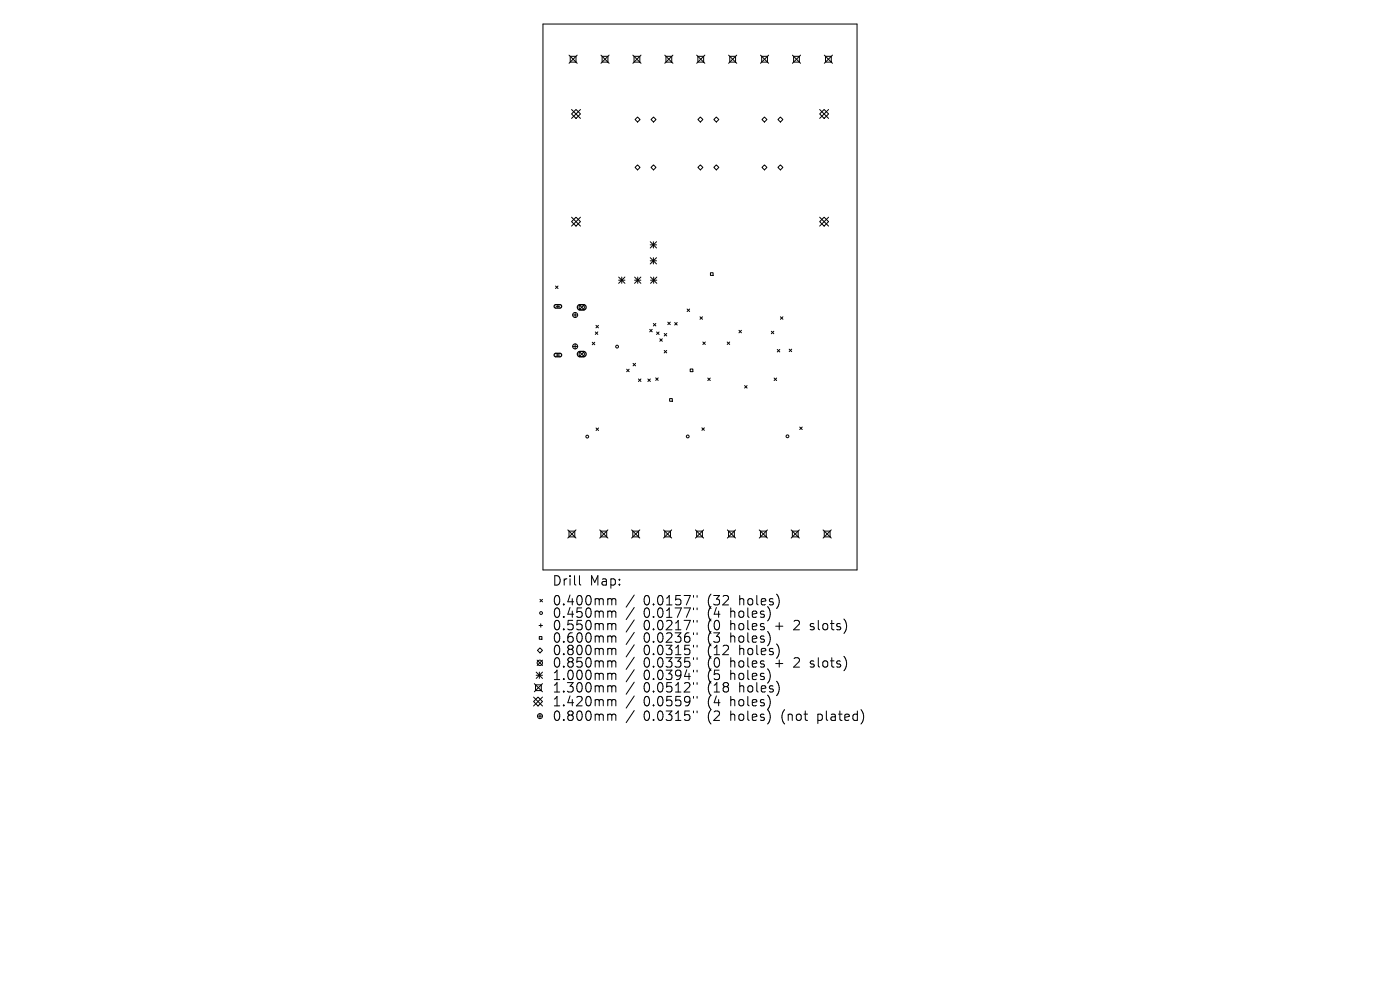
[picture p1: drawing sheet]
<svg xmlns="http://www.w3.org/2000/svg" width="297mm" height="210mm" viewBox="0 0 297 210" stroke-linecap="round" stroke-linejoin="round" font-family="sans-serif">
<defs><g id="words">
<g font-size="2.8">
<text x="117.1" y="124.5">Drill</text>
<text x="125.1" y="124.5">Map:</text>
<text x="117.1" y="128.7">0.400mm</text>
<text x="117.1" y="131.3">0.450mm</text>
<text x="136.5" y="128.7">0.0157&quot;</text>
<text x="136.5" y="131.3">0.0177&quot;</text>
<text x="150.3" y="128.7">(32</text>
<text x="150.3" y="131.3">(4</text>
<text x="155.2" y="131.3">holes)</text>
<text x="157.1" y="128.7">holes)</text>
<text x="117.1" y="134">0.550mm</text>
<text x="117.1" y="136.6">0.600mm</text>
<text x="136.5" y="134">0.0217&quot;</text>
<text x="136.5" y="136.6">0.0236&quot;</text>
<text x="150.3" y="134">(0</text>
<text x="150.3" y="136.6">(3</text>
<text x="155.2" y="134">holes</text>
<text x="155.2" y="136.6">holes)</text>
<text x="164.9" y="134">+</text>
<text x="169.1" y="134">2</text>
<text x="172.8" y="134">slots)</text>
<text x="117.1" y="139.3">0.800mm</text>
<text x="117.1" y="141.9">0.850mm</text>
<text x="136.5" y="139.3">0.0315&quot;</text>
<text x="136.5" y="141.9">0.0335&quot;</text>
<text x="150.3" y="139.3">(12</text>
<text x="150.3" y="141.9">(0</text>
<text x="155.2" y="141.9">holes</text>
<text x="157.1" y="139.3">holes)</text>
<text x="164.9" y="141.9">+</text>
<text x="169.1" y="141.9">2</text>
<text x="172.8" y="141.9">slots)</text>
<text x="117.1" y="144.5">1.000mm</text>
<text x="117.1" y="147.2">1.300mm</text>
<text x="136.5" y="144.5">0.0394&quot;</text>
<text x="136.5" y="147.2">0.0512&quot;</text>
<text x="150.3" y="144.5">(5</text>
<text x="150.3" y="147.2">(18</text>
<text x="155.2" y="144.5">holes)</text>
<text x="157.1" y="147.2">holes)</text>
<text x="117.1" y="150.1">1.420mm</text>
<text x="117.1" y="153.2">0.800mm</text>
<text x="136.5" y="150.1">0.0559&quot;</text>
<text x="136.5" y="153.2">0.0315&quot;</text>
<text x="150.3" y="150.1">(4</text>
<text x="150.3" y="153.2">(2</text>
<text x="155.2" y="150.1">holes)</text>
<text x="155.2" y="153.2">holes)</text>
<text x="166.3" y="153.2">(not</text>
<text x="174.1" y="153.2">plated)</text>
</g>
</g></defs>
<g fill="none" stroke="#000" stroke-width=".21">
<path d="M115.2 5.1h66.6v115.8h-66.6zM120.7 11.7l1.7 1.7M121 12h1.2v1.2h-1.2zM122.4 11.7l-1.7 1.7M127.5 11.7l1.7 1.7M127.7 12h1.3v1.2h-1.3zM129.2 11.7l-1.7 1.7M134.3 11.7l1.7 1.7M134.5 12h1.2v1.2h-1.2zM136 11.7l-1.7 1.7M141 11.7l1.8 1.7M141.3 12h1.2v1.2h-1.2z"/>
<path d="M142.8 11.7l-1.8 1.7M147.8 11.7l1.7 1.7M148 12h1.3v1.2h-1.3zM149.5 11.7l-1.7 1.7M154.6 11.7l1.7 1.7M154.8 12h1.2v1.2h-1.2zM156.3 11.7l-1.7 1.7M161.3 11.7l1.8 1.7M161.6 12h1.2v1.2h-1.2zM163.1 11.7l-1.8 1.7M168.1 11.7l1.7 1.7M168.4 12h1.2v1.2h-1.2z"/>
<path d="M169.8 11.7l-1.7 1.7M174.9 11.7l1.7 1.7M175.1 12h1.3v1.2h-1.3zM176.6 11.7l-1.7 1.7M121.3 24.2l.9-1 .9 1-.9 .9zM121.3 23.2l1.8 1.9M123.1 23.2l-1.8 1.9M134.7 25.4l.6-.6 .5 .6-.5 .5zM134.7 35.5l.6-.5 .5 .5-.5 .5zM138.1 25.4l.5-.6 .6 .6-.6 .5zM138.1 35.5l.5-.5 .6 .5-.6 .5zM148 25.4l.6-.6 .5 .6-.5 .5z"/>
<path d="M148 35.5l.6-.5 .5 .5-.5 .5zM151.4 25.4l.6-.6 .5 .6-.5 .5zM151.4 35.5l.6-.5 .5 .5-.5 .5zM161.6 35.5l.6-.5 .5 .5-.5 .5zM162.2 24.8l.5 .6-.5 .5-.6-.5zM165 25.4l.6-.6 .5 .6-.5 .5zM165 35.5l.6-.5 .5 .5-.5 .5zM173.9 24.2l.9-1 1 1-1 .9zM173.9 23.2l1.9 1.9M175.8 23.2l-1.9 1.9M121.3 47l.9-.9 .9 .9-.9 1zM121.3 46.1l1.8 1.9"/>
<path d="M123.1 46.1l-1.8 1.9M131.2 58.8l1.4 1.3M131.2 59.4h1.4M131.9 58.8v1.3M132.6 58.8l-1.4 1.3M134.6 59.4h1.4M134.6 58.8l1.4 1.3M135.3 58.8v1.3M136 58.8l-1.4 1.3M137.9 51.3l1.4 1.3M137.9 51.9h1.4M137.9 54.7l1.4 1.3"/>
<path d="M137.9 55.3h1.4M138 59.4h1.3M138 58.8l1.3 1.3M138.6 51.3v1.3M138.6 54.7v1.3M138.7 58.8v1.3M139.3 51.3l-1.4 1.3M139.3 54.7l-1.4 1.3M139.3 58.8l-1.3 1.3M150.7 57.9h.6v.5h-.6zM173.9 47l.9-.9 1 .9-1 1zM173.9 46.1l1.9 1.9"/>
<path d="M175.8 46.1l-1.9 1.9M117.9 60.7l.5 .5M118 65h.7M118 75.3h.7M118.3 64.6v.8M118.3 74.9v.8M118.4 60.7l-.5 .5M121.5 66.8h1M121.5 73.5h1M122 66.3v1.1M122 72.9v1.1M122.8 64.6l1.2 1.2"/>
<path d="M122.8 74.5l1.2 1.2M124 64.6l-1.2 1.2M124 74.5l-1.2 1.2M125.6 72.6l.6 .5M126.2 72.6l-.6 .5M126.3 70.4l.5 .5M126.4 69l.6 .6M126.8 70.4l-.5 .5M127 69l-.6 .6M132.9 78.3l.6 .6M133.5 78.3l-.6 .6M134.3 77.1l.5 .5"/>
<path d="M134.8 77.1l-.5 .5M137.8 69.9l.6 .5M138.4 69.9l-.6 .5M138.6 68.6l.5 .5M139.1 68.6l-.5 .5M139.3 70.4l.5 .6M139.8 70.4l-.5 .6M140 71.9l.5 .5M140.5 71.9l-.5 .5M140.9 74.3l.5 .6M140.9 70.7l.5 .6M141.4 74.3l-.5 .6"/>
<path d="M141.4 70.7l-.5 .6M141.7 68.3l.5 .6M142.2 68.3l-.5 .6M143.1 68.4l.6 .5M143.7 68.4l-.6 .5M145.8 65.6l.5 .5M146.3 65.6l-.5 .5M146.4 78.3h.6v.5h-.6zM148.5 67.2l.5 .5M149 67.2l-.5 .5M149.1 72.5l.5 .6M149.6 72.5l-.5 .6"/>
<path d="M154.3 72.5l.5 .6M154.8 72.5l-.5 .6M156.8 70.1l.5 .5M157.3 70.1l-.5 .5M163.6 70.3l.6 .5M164.2 70.3l-.6 .5M164.9 74.1l.5 .6M165.4 74.1l-.5 .6M165.6 67.2l.5 .5M166.1 67.2l-.5 .5M167.4 74.1l.6 .5M168 74.1l-.6 .5"/>
<path d="M126.4 90.8l.6 .5M127 90.8l-.6 .5M135.4 80.4l.6 .5M136 80.4l-.6 .5M137.4 80.4l.6 .5M138 80.4l-.6 .5M139.1 80.2l.5 .5M139.6 80.2l-.5 .5M142.1 84.6h.5v.5h-.5zM148.9 90.8l.5 .5M149.4 90.8l-.5 .5M150.1 80.2l.6 .5"/>
<path d="M150.7 80.2l-.6 .5M158 81.8l.5 .5M158.5 81.8l-.5 .5M164.2 80.2l.6 .5M164.8 80.2l-.6 .5M169.7 90.6l.5 .5M170.2 90.6l-.5 .5M120.5 112.4l1.7 1.7M120.7 112.7h1.2v1.2h-1.2zM122.2 112.4l-1.7 1.7M127.2 112.4l1.8 1.7M127.5 112.7h1.2v1.2h-1.2z"/>
<path d="M129 112.4l-1.8 1.7M134 112.4l1.7 1.7M134.2 112.7h1.3v1.2h-1.3zM135.7 112.4l-1.7 1.7M140.8 112.4l1.7 1.7M141 112.7h1.2v1.2h-1.2zM142.5 112.4l-1.7 1.7M147.5 112.4l1.8 1.7M147.8 112.7h1.2v1.2h-1.2zM149.3 112.4l-1.8 1.7M154.3 112.4l1.7 1.7M154.6 112.7h1.2v1.2h-1.2z"/>
<path d="M156 112.4l-1.7 1.7M161.1 112.4l1.7 1.7M161.3 112.7h1.3v1.2h-1.3zM162.8 112.4l-1.7 1.7M167.8 112.4l1.8 1.7M168.1 112.7h1.2v1.2h-1.2zM169.6 112.4l-1.8 1.7M174.6 112.4l1.7 1.7M174.9 112.7h1.2v1.2h-1.2zM176.3 112.4l-1.7 1.7M114.4 132.7h.7M114.4 135h.6v.6h-.6z"/>
<path d="M114.6 137.4l.5 .6-.5 .5-.6-.5zM114.6 127.1l.5 .6M114.7 132.3v.8M115.1 127.1l-.5 .6M122.9 122.1v1.7l.3 .3M129.2 127l.5 .1 .1 .2M129.2 129.6l.5 .1 .1 .2M129.2 132.3h.3l.3 .3M129.2 134.9l.5 .1 .1 .2M129.2 137.5l.5 .1 .1 .2M129.8 127.3l.3-.3 .5 .1v1.2M129.8 127.3v1"/>
<path d="M129.8 129.9v1.1M129.8 132.6v1M129.8 135.2v1M129.8 137.8v1.1M129.8 129.9l.3-.3 .5 .1v1.3M129.8 132.6l.3-.3 .5 .1v1.2M129.8 135.2l.3-.3 .5 .1v1.2M129.8 137.8l.3-.3 .5 .1v1.3M134.6 126.2l-1.8 2.6M134.6 128.9l-1.8 2.5M134.6 131.5l-1.8 2.6M134.6 134.1l-1.8 2.6"/>
<path d="M134.6 136.8l-1.8 2.6M134.6 139.4l-1.8 2.6M147.1 126.3v.4M147.1 129v.3M147.1 131.6v.4M147.1 134.2v.4M147.1 136.9v.4M147.1 139.5v.4M147.9 126.3v.4M147.9 129v.3M147.9 131.6v.4M147.9 134.2v.4"/>
<path d="M147.9 136.9v.4M147.9 139.5v.4M171.9 133.5l.2 .1M172 132.4v.4M113.2 148.8l.9-.9 1 .9-1 1zM113.2 147.9l1.9 1.9M113.4 145l1.7 1.8M113.6 145.3h1.2v1.2h-1.2zM113.8 142.6l1.3 1.3M113.8 143.2h1.3M114 140l1.1 1.2M114 151.9h1.1"/>
<path d="M114.4 142.6v1.3M114.6 151.4v1M115.1 140l-1.1 1.2M115.1 142.6l-1.3 1.3M115.1 145l-1.7 1.8M115.1 147.9l-1.9 1.9M129.2 140.2l.5 .1 .1 .2M129.2 142.8l.5 .1 .1 .2M129.2 145.5l.5 .1 .1 .2M129.2 148.4l.5 .1 .1 .2M129.2 151.5l.5 .1 .1 .2M129.8 140.5v1"/>
<path d="M129.8 143.1v1.1M129.8 145.8v1M129.8 148.7v1M129.8 151.8v1M129.8 140.5l.3-.3 .5 .1v1.2M129.8 143.1l.3-.3 .5 .1v1.3M129.8 145.8l.3-.3 .5 .1v1.2M129.8 148.7l.3-.3 .5 .1v1.2M129.8 151.8l.3-.3 .5 .1v1.2M134.6 142.1l-1.8 2.5M134.6 144.7l-1.8 2.6M134.6 147.6l-1.8 2.6"/>
<path d="M134.6 150.7l-1.8 2.6M147.1 142.2v.3M147.1 144.8v.4M147.1 147.7v.4M147.1 150.8v.4M147.9 142.2v.3M147.9 144.8v.4M147.9 147.7v.4M147.9 150.8v.4M171.9 141.4l.2 .1M172 140.3v.5"/>
<circle cx="122" cy="73.5" r=".53"/>
<circle cx="122" cy="66.8" r=".53"/>
<circle cx="123.4" cy="75.1" r=".57"/>
<circle cx="123.4" cy="65.2" r=".57"/>
<circle cx="130.9" cy="73.5" r=".3"/>
<circle cx="124.6" cy="92.6" r=".3"/>
<circle cx="145.9" cy="92.6" r=".3"/>
<circle cx="167.1" cy="92.6" r=".3"/>
<circle cx="114.8" cy="130" r=".3"/>
<circle cx="114.5" cy="140.6" r=".57"/>
<circle cx="114.6" cy="151.9" r=".53"/>
</g>
<path d="M117.7 64.7l1.2-.1 .2 .2v.3l-.3 .2h-1l-.2-.2zM117.7 75.1l1.2-.1 .2 .1v.3l-.3 .3h-1l-.2-.3zM122.6 64.8l.4-.2 1 .1 .3 .2v.5l-.4 .3h-1l-.4-.4zM122.6 74.7l.4-.1h1l.3 .3v.4l-.4 .4-1-.1-.4-.3z" fill="none" stroke="#000" stroke-width=".27"/>
<use href="#words"/>
</svg>
